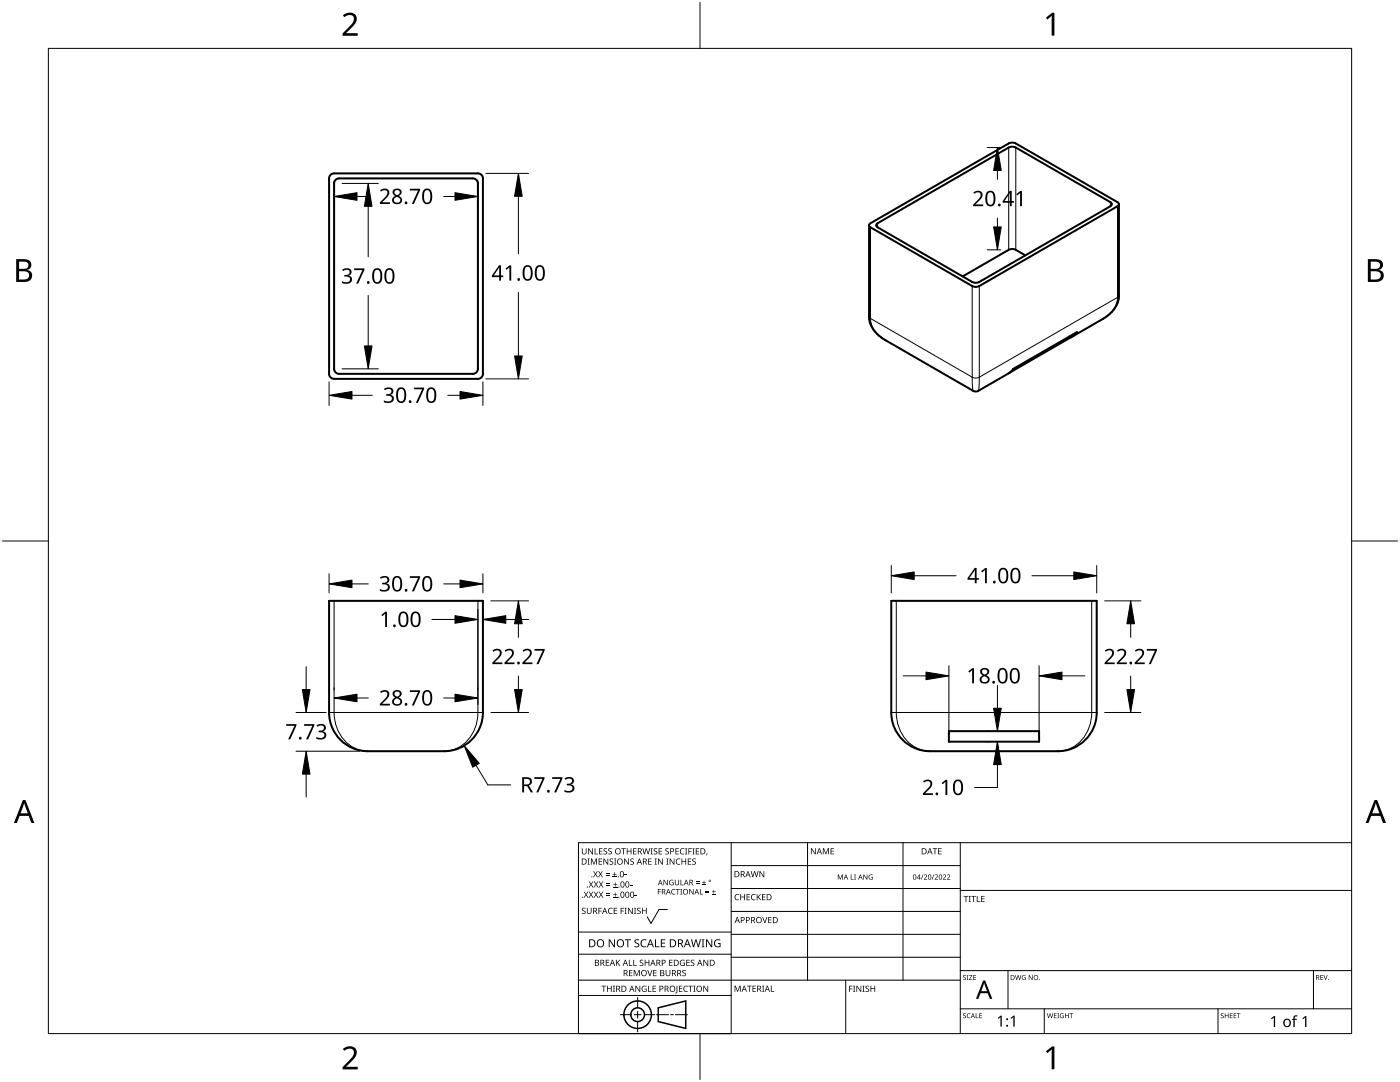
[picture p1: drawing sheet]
<svg xmlns="http://www.w3.org/2000/svg" width="279mm" height="216mm" viewBox="0 0 279 216" stroke-linecap="round" stroke-linejoin="round" font-family="sans-serif">
<g fill="none" stroke="#000" stroke-width=".4">
<path d="M66 34.9l.7-.3h28.7a1 1 0 0 1 1 1v39a1 1 0 0 1-1 1h-28.7a1 1 0 0 1-1-1v-39zM67 35.9l.7-.3h26.7a1 1 0 0 1 1 1v37a1 1 0 0 1-1 1h-26.7a1 1 0 0 1-1-1v-37zM173.4 45v18.1a5.9 5.9 0 0 0 3.3 4.8M173.6 44.7l28.2-16.2 .9 .1 20.3 11.7 .3 .4-.3 .5-28 16-1-.1-20.3-11.7-.2-.3zM175 44.7l26.8-15.4 .9 .1 18.9 10.9 .3 .4-.3 .5-26.6 15.2-1-.1-18.9-10.9-.2-.3zM204.6 51l-2.1-1.2h-1l-9.4 5.4M223.3 40.7v18.2a5.8 5.8 0 0 1-3.3 4.8M213.4 67.1l.3 .2M213.7 67.3l.8-.5 .4-.5-12.7 7.3-.9 .9-6.1 3.5-.5 .1-.5-.1-17.5-10.1M213.7 67.3l-12.2 7M220 63.7l-6 3.5M65.7 119.9h30.7v22.3a7.7 7.7 0 0 1-7.7 7.7h-15.3a7.7 7.7 0 0 1-7.7-7.7z"/>
<path d="M177.9 119.9h41v22.3a7.7 7.7 0 0 1-7.8 7.7h-25.5a7.7 7.7 0 0 1-7.7-7.7zM189.4 145.9h18v2.1h-18z"/>
</g>
<g fill="none" stroke="#000" stroke-width=".2">
<path d="M201.3 29.4v20.5M202.7 29.4v20.5M173.7 45.4v18.1M175.1 44.5v.9M194 57.1v18.2M195.4 57.1v18.2M221.6 40.3v.9M223 59.3a5.1 5.1 0 0 1-3 4.4M223 41.2v18.1M223 59.3l-27.6 16M223.3 58.9l-.3 .4M173.4 63.1l.3 .4"/>
<path d="M173.7 63.5a5.1 5.1 0 0 0 3 4.4M173.7 63.5l20.3 11.8M194 75.3l.2 2.7M195.4 75.3l-.2 2.7M195.4 75.3l-.7 .1-.7-.1M66.7 119.9v22.3a7.3 7.3 0 0 0 6.7 7.7M95.4 119.9v22.3a7.3 7.3 0 0 1-6.7 7.7M178.9 119.9v22.3a7.3 7.3 0 0 0 6.7 7.7M217.9 119.9v22.3a7.3 7.3 0 0 1-6.8 7.7M65.7 142.2h30.7M177.9 142.2h41"/>
</g>
<path d="M9.7 9.7h260v196.5h-260z" fill="none" stroke="#000" stroke-width=".2"/>
<path d="M139.7 .5v9.2M.5 108h9.2M269.7 108h9.2M139.7 206.2v9.2" fill="none" stroke="#000" stroke-width=".2"/>
<g fill="#000">
<path d="M68.4 3.1a1.64 1.64 0 0 1 2.8 .4 2.52 2.52 0 0 1-1.2 2.2l-.9 .9h2.3v.5h-3v-.4l1.2-1.2a1.95 1.95 0 0 0 .9-2.2 1.23 1.23 0 0 0-1.8 .1zM208.7 3.5l1.3-.9h.4v4.5h-.5v-4l-.9 .8zM68.4 209.3a1.64 1.64 0 0 1 2.8 .4 2.52 2.52 0 0 1-1.2 2.2l-.9 1h2.3v.5h-3v-.5l1.2-1.2a1.95 1.95 0 0 0 .9-2.1 1.23 1.23 0 0 0-1.8 .1zM208.7 209.8l1.3-1h.4v4.6h-.5v-4l-.9 .7z"/>
<path d="M3.2 51.7h1.3a1.28 1.28 0 0 1 1.7 1.3 1.04 1.04 0 0 1-.8 .9 1.23 1.23 0 0 1 1 1.5 1.23 1.23 0 0 1-1.6 .9h-1.6zM3.8 54.1v1.7h.9a.86 .86 0 0 0 1.1-.9 .86 .86 0 0 0-1.1-.8zM3.8 52.2v1.4h.8a.78 .78 0 0 0 1.1-.7 .78 .78 0 0 0-1.1-.7z"/>
<path d="M273 51.7h1.3a1.28 1.28 0 0 1 1.7 1.3 1.04 1.04 0 0 1-.9 .9 1.23 1.23 0 0 1 1 1.5 1.23 1.23 0 0 1-1.5 .9h-1.6zM273.6 54.1v1.7h.9a.86 .86 0 0 0 1.1-.9 .86 .86 0 0 0-1.2-.8zM273.6 52.2v1.4h.8a.78 .78 0 0 0 1-.7 .78 .78 0 0 0-1.1-.7z"/>
<path d="M4.6 159.6h.5l1.8 4.6h-.6l-.6-1.4h-1.8l-.5 1.4h-.6zM4.8 160.2l-.7 2.1h1.4z"/>
<path d="M274.3 159.6h.5l1.8 4.6h-.6l-.5-1.4h-1.8l-.6 1.4h-.6zM274.6 160.2l-.7 2.1h1.4z"/>
</g>
<g fill="none" stroke="#000" stroke-width=".2">
<path d="M145.9 168.1v38.1h-30.5v-38.1h154.3M145.9 172.7h45.7M145.9 177.3h45.7M161.2 168.1v27.5M180.2 168.1v27.5M191.6 168.1v38.1M191.6 177.7h78.1M115.4 198.6h30.5M115.4 195.6h76.2M115.4 190.4h30.5M115.4 186h30.5M127.3 199v2.1"/>
<path d="M133.2 181.5h-1.7l-1.6 2.8-.7-1.4M145.9 181.9h45.7M145.9 186.4h45.7M145.9 191h45.7M168.8 195.6v10.6M191.6 193.7h78.1M201.2 193.7v7.6M262.1 193.7v7.6M123.8 202.5h2.1M126.6 202.5h1.3M127.3 201.8v1.4M127.3 203.8v2.1"/>
<path d="M128.6 202.5h2.1M131 202.5h2.4M133.8 202.5h.6M134.8 202.5h2.4M191.6 201.3h78.1M208.4 201.3v4.9M243.1 201.3v4.9"/>
</g>
<g fill="#000">
<path d="M116.1 169.3h.2v.8a.32 .32 0 0 0 .3 .3 .32 .32 0 0 0 .3-.3v-.8h.2v.8a.47 .47 0 0 1-.5 .4 .47 .47 0 0 1-.5-.5zM116.5 177.9h.2l.3 .5 .3-.5h.1l-.4 .6 .4 .6h-.1l-.3-.5-.4 .5h-.1l.4-.6zM117.3 171.3h.4l-.1 .1v1l.1 .1h-.4l.1-.1v-1zM117.4 169.3h.2l.6 1v-1h.1v1.2h-.1l-.7-1v1h-.1zM117.5 177.9h.2l.3 .5 .3-.5h.1l-.4 .6 .4 .6h-.1l-.4-.5-.3 .5h-.1l.4-.6zM117.5 175.9h.2l.3 .5 .3-.5h.1l-.4 .6 .5 .6h-.2l-.3-.5-.4 .5h-.1l.4-.6zM117.9 171.3h.3l.3 1 .4-1h.2v1.2h-.1v-1l-.4 1h-.1l-.4-1v1h-.2zM118.7 169.3h.1v1h.6v.2h-.7zM118.4 173.8h.1l.3 .5 .3-.5h.2l-.4 .6 .4 .7h-.1l-.4-.6-.3 .6h-.1l.4-.7zM118.5 177.9h.2l.2 .5 .3-.5h.2l-.4 .6 .4 .6h-.1l-.4-.5-.3 .5h-.1l.4-.6zM118.5 175.9h.2l.3 .5 .3-.5h.1l-.4 .6 .4 .6h-.1l-.3-.5-.4 .5h-.1l.4-.6zM119.5 171.3h.7v.1h-.6v.4h.5v.2h-.5v.4h.6v.1h-.7z"/>
<path d="M119.6 169.3h.6v.1h-.5v.4h.5v.1h-.5v.4h.5v.2h-.6zM119.4 173.8h.1l.3 .5 .3-.5h.2l-.4 .6 .4 .7h-.1l-.4-.6-.3 .6h-.2l.5-.7zM119.5 177.9h.1l.3 .5 .3-.5h.2l-.4 .6 .4 .6h-.1l-.4-.5-.3 .5h-.1l.4-.6zM119.5 175.9h.2l.3 .5 .3-.5h.1l-.4 .6 .4 .6h-.1l-.4-.5-.3 .5h-.1l.4-.6zM120.9 174.6h.8v.1h-.8zM120.9 174.2h.8v.1h-.8zM121 178.7h.8v.1h-.8zM121 178.3h.8v.1h-.8zM121 176.6h.8v.1h-.8zM121 176.3h.8v.1h-.8zM120.5 169.4l.4-.1h.3l-.1 .1a.25 .25 0 0 0-.4-.1 .25 .25 0 0 0 0 .4 .4 .4 0 0 1 .5 .3 .4 .4 0 0 1-.3 .5 .4 .4 0 0 1-.5-.2h.2a.27 .27 0 0 0 .4-.1 .27 .27 0 0 0-.3-.3l-.2-.2zM120.4 171.3h.2l.6 1v-1h.2v1.2h-.2l-.6-1v1h-.2z"/>
<path d="M121.4 169.4l.5-.1h.2v.1a.25 .25 0 0 0-.4-.1 .25 .25 0 0 0 0 .4 .4 .4 0 0 1 .4 .3 .4 .4 0 0 1-.2 .5 .4 .4 0 0 1-.5-.2h.1a.27 .27 0 0 0 .5-.1 .27 .27 0 0 0-.4-.3l-.2-.2zM122.3 174.9h.8v.2h-.8zM122.4 179h.8v.1h-.8zM122.4 177h.8v.1h-.8zM121.7 171.4l.4-.1 .3 .1-.1 .1a.25 .25 0 0 0-.4-.1 .25 .25 0 0 0 0 .4 .4 .4 0 0 1 .5 .3 .4 .4 0 0 1-.3 .5 .4 .4 0 0 1-.5-.3l.2 .1a.27 .27 0 0 0 .4-.2 .27 .27 0 0 0-.3-.3l-.2-.2zM122.6 174h.1v.4h.4v.1h-.4v.4h-.1v-.4h-.3v-.1h.3zM122.7 178.1h.1v.4h.4v.1h-.4v.3h-.1v-.3h-.3v-.1h.3zM122.7 176.1h.2v.3h.3v.2h-.3v.3h-.2v-.3h-.3v-.2h.3zM122.5 171.3h.5l-.2 .1v1l.2 .1h-.5l.2-.1v-1zM124 169.3h.9v.1h-.4v1.1h-.1v-1.1h-.4zM124.7 174.5h.4v.2h-.4zM124.6 171.3h.1l.7 1v-1h.1v1.2h-.2l-.6-1v1h-.1z"/>
<path d="M125.7 176.6h.5v.1h-.5zM125.1 169.3h.1v.5h.7v-.5h.1v1.2h-.1v-.6h-.7v.6h-.1zM125.8 171.4l.5-.1 .2 .1v.1a.25 .25 0 0 0-.4-.1 .25 .25 0 0 0 0 .4 .4 .4 0 0 1 .4 .3 .4 .4 0 0 1-.2 .5 .4 .4 0 0 1-.5-.3l.1 .1a.27 .27 0 0 0 .5-.2 .27 .27 0 0 0-.4-.3l-.2-.2zM126.7 178.6h.4v.2h-.4zM126.4 169.3h.6v.1h-.5v.4h.5v.1h-.5v.4h.5v.2h-.6zM128.2 169.3h.2l.2 1 .3-1h.2l.2 1 .3-1h.1l-.3 1.2h-.1l-.3-1.1-.3 1.1h-.2zM129.4 171.3h.6v.1h-.5v.4h.5v.2h-.5v.4h.5v.1h-.6zM129.8 169.3h.5l-.2 .1v1l.2 .1h-.5l.2-.1v-1zM130.7 171.3h.4l-.1 .1v1l.1 .1h-.4l.1-.1v-1zM130.5 169.4l.4-.1h.3l-.1 .1a.25 .25 0 0 0-.4-.1 .25 .25 0 0 0 0 .4 .4 .4 0 0 1 .5 .3 .4 .4 0 0 1-.3 .5 .4 .4 0 0 1-.5-.2h.2a.27 .27 0 0 0 .4-.1 .27 .27 0 0 0-.3-.3l-.2-.2zM131.3 177.4h.6v.1h-.5v.4h.5v.1h-.5v.5h-.1zM131.4 169.3h.7v.1h-.5v.4h.5v.1h-.5v.4h.5v.2h-.7z"/>
<path d="M131.3 171.3h.2l.7 1-.1-1h.2v1.2h-.2l-.6-1v1h-.2zM132.4 175.6h.2l.6 .9v-.9h.1v1h-.2l-.6-.9v.9h-.1zM133 171.3h.4l-.1 .1v1l.1 .1h-.4l.1-.1v-1zM132.8 169.4l.4-.1h.3l-.1 .1a.25 .25 0 0 0-.3-.1 .25 .25 0 0 0 0 .4 .4 .4 0 0 1 .4 .3 .4 .4 0 0 1-.3 .5 .4 .4 0 0 1-.4-.2h.1a.27 .27 0 0 0 .5-.1 .27 .27 0 0 0-.4-.3l-.2-.2zM133.7 175.7l.5-.2 .2 .1v.1a.45 .45 0 0 0-.7 .4 .45 .45 0 0 0 .6 .4v-.3h-.2v-.1h.3v.5a.6 .6 0 0 1-.8-.1 .6 .6 0 0 1 .1-.8zM134.1 177.5l.4-.1h.3l-.1 .2a.44 .44 0 0 0-.6 .4 .44 .44 0 0 0 .6 .3 .52 .52 0 0 1-.7 0 .52 .52 0 0 1 .1-.8zM133.6 171.3h.2l.7 1v-1h.1v1.2h-.2l-.6-1v1h-.2zM134.9 177.4h.8v.1h-.4v1h-.1v-1h-.3zM135 171.5l.5-.2 .3 .1-.1 .1a.49 .49 0 0 0-.7 .4 .49 .49 0 0 0 .7 .5 .52 .52 0 0 1-.6 0 .52 .52 0 0 1-.2-.6zM134.8 169.3h.7v.1h-.6v.4h.5v.1h-.5v.4h.6v.2h-.7zM134.7 175.6h.1v.7a.28 .28 0 0 0 .3 .2 .28 .28 0 0 0 .3-.2v-.7h.1v.7a.42 .42 0 0 1-.4 .4 .42 .42 0 0 1-.4-.4zM135.8 175.6h.1v.9h.5v.1h-.6z"/>
<path d="M135.8 177.4h.3l-.1 .1v.9l.1 .1h-.3l.1-.1v-.9zM135.8 169.4l.5-.2 .3 .1-.1 .1a.49 .49 0 0 0-.7 .5 .49 .49 0 0 0 .8 .4 .52 .52 0 0 1-.7 .1 .52 .52 0 0 1-.2-.6zM136 171.3h.2v.5h.6v-.5h.1v1.2h-.1v-.5h-.6v.5h-.2zM136.7 169.3h.5l-.2 .1v1l.2 .1h-.5l.2-.1v-1zM137.4 169.3h.7v.1h-.6v.4h.5v.2h-.5v.5h-.1zM137.3 171.3h.6v.1h-.5v.4h.5v.2h-.5v.4h.5v.1h-.6zM137.6 177.4h.1l.6 .9v-.9h.1v1.1h-.1l-.6-.9v.9h-.1zM138.2 169.3h.4l-.1 .1v1l.1 .1h-.4l.1-.1v-1zM138.9 176.2h.7v.1h-.7zM138.9 175.9h.7v.1h-.7zM138.2 171.4l.4-.1 .3 .1-.1 .1a.25 .25 0 0 0-.4-.1 .25 .25 0 0 0 0 .4 .4 .4 0 0 1 .5 .3 .4 .4 0 0 1-.3 .5 .4 .4 0 0 1-.5-.3l.2 .1a.27 .27 0 0 0 .4-.2 .27 .27 0 0 0-.3-.3l-.2-.2zM138.9 169.3h.6v.1h-.5v.4h.5v.1h-.5v.4h.5v.2h-.6z"/>
<path d="M139.7 177.4h.1v1h.5v.1h-.6zM140.1 176.5h.8v.1h-.8zM140.4 175.7h.2v.3h.3v.2h-.3v.3h-.2v-.3h-.3v-.2h.3zM140.8 178h.7v.2h-.7zM140.8 177.7h.7v.1h-.7zM141 170.3h.2l-.3 .4zM142.1 178.4h.7v.1h-.7zM142.4 177.6h.1v.3h.3v.1h-.3v.3h-.1v-.3h-.3v-.1h.3zM146.8 178.6l.4-.2 .3 .1v.1a.49 .49 0 0 0-.7 .4 .49 .49 0 0 0 .7 .5 .52 .52 0 0 1-.7 0 .52 .52 0 0 1-.2-.6zM147.7 178.4h.2v.5h.6v-.5h.2v1.2h-.2v-.5h-.6v.5h-.2zM149 178.4h.7v.1h-.5v.4h.4v.2h-.4v.4h.5v.1h-.7zM150 178.6l.5-.2 .3 .1-.1 .1a.49 .49 0 0 0-.7 .4 .49 .49 0 0 0 .8 .5 .52 .52 0 0 1-.7 0 .52 .52 0 0 1-.2-.6z"/>
<path d="M149.8 173.8h.2l.2 1.1 .3-1.1h.2l.3 1.1 .2-1.1h.2l-.3 1.2h-.2l-.3-1-.3 1h-.1zM151 178.4h.2v.6l.5-.6h.2l-.5 .5 .5 .7h-.2l-.4-.6-.1 .6h-.2zM151.6 173.8h.1l.7 1v-1h.1v1.2h-.2l-.6-1v1h-.1zM152.1 178.4h.7v.1h-.6v.4h.5v.2h-.5v.4h.6v.1h-.7zM161.8 169.3h.2l.7 1v-1h.1v1.2h-.2l-.6-1v1h-.2zM164.2 169.3h.2l.4 .9 .4-.9h.2v1.2h-.1v-1.1l-.4 1.1h-.1l-.4-1.1v1.1h-.2zM165.8 169.3h.6v.1h-.5v.4h.5v.1h-.5v.4h.5v.2h-.6zM167.2 174.5h.2l.3 .8 .3-.8h.2v1h-.1v-.9l-.4 .9-.4-.9v.9h-.1zM169.8 174.5h.1v.9h.5v.1h-.6zM170.5 174.5h.3l-.1 .1v.8l.1 .1h-.3l.1-.1v-.8zM172.3 174.5h.2l.5 .8v-.8h.1v1h-.1l-.6-.8v.8h-.1zM173.5 174.6l.4-.1h.3l-.1 .2a.42 .42 0 0 0-.6 .3 .42 .42 0 0 0 .6 .4v-.3h-.3v-.1h.4v.5a.56 .56 0 0 1-.8-.1 .56 .56 0 0 1 .1-.8z"/>
<path d="M184.2 174.5h.1l-.4 1h-.1zM184.4 174.6a.37 .37 0 0 1 .6 0 .37 .37 0 0 1-.3 .6l-.2 .2h.5v.1h-.6l.2-.4a.27 .27 0 0 0 .3-.3 .27 .27 0 0 0-.4-.2zM186.3 174.5h.2l-.4 1h-.2zM186.1 169.3h.9v.1h-.3v1.1h-.2v-1.1h-.4zM186.5 174.6a.37 .37 0 0 1 .6 0 .37 .37 0 0 1-.2 .6l-.2 .2h.5v.1h-.7l.3-.4a.27 .27 0 0 0 .3-.3 .27 .27 0 0 0-.4-.2zM187.2 169.3h.7v.1h-.5v.4h.5v.1h-.5v.4h.5v.2h-.7zM188.2 174.6a.37 .37 0 0 1 .6 0 .37 .37 0 0 1-.3 .6l-.2 .2h.5v.1h-.6l.2-.4a.27 .27 0 0 0 .3-.3 .27 .27 0 0 0-.4-.2zM189 174.6a.37 .37 0 0 1 .6 0 .37 .37 0 0 1-.2 .6l-.3 .2h.6v.1h-.7l.3-.4a.27 .27 0 0 0 .2-.3 .27 .27 0 0 0-.3-.2zM192.3 178.8h.9v.1h-.3v1.1h-.2v-1.1h-.4zM193.3 178.8h.5l-.2 .1v1l.2 .1h-.5l.2-.1v-1zM193.8 178.8h1v.1h-.4v1.1h-.2v-1.1h-.4zM194.9 178.8h.2v1.1h.5v.1h-.7z"/>
<path d="M195.8 178.8h.7v.1h-.5v.4h.5v.1h-.5v.5h.5v.1h-.7zM116.2 181.3l.4-.2 .3 .1-.1 .1a.25 .25 0 0 0-.4-.1 .25 .25 0 0 0 0 .4 .4 .4 0 0 1 .5 .3 .4 .4 0 0 1-.3 .5 .4 .4 0 0 1-.5-.2h.2a.27 .27 0 0 0 .4-.1 .27 .27 0 0 0-.3-.3l-.2-.2zM117.1 181.1h.2v.8a.32 .32 0 0 0 .3 .3 .32 .32 0 0 0 .3-.3v-.8h.2v.8a.47 .47 0 0 1-.5 .5 .47 .47 0 0 1-.5-.5zM119.4 181.1h.7v.2h-.5v.4h.5v.1h-.5v.6h-.2zM120 196.7h1v.1h-.4v1.1h-.2v-1.1h-.4zM120.9 191.5h.7v.1h-.6v.4h.5v.2h-.5v.4h.6v.1h-.7zM121.5 181.3l.4-.2 .4 .1-.1 .1a.49 .49 0 0 0-.7 .5 .49 .49 0 0 0 .7 .4 .52 .52 0 0 1-.6 .1 .52 .52 0 0 1-.3-.6zM121.1 196.7h.2v.5h.6v-.5h.2v1.2h-.2v-.6h-.6v.6h-.2zM121.5 187.4h.2l.9 1.3v-1.3h.1v1.6h-.2l-.8-1.3v1.3h-.2zM122.3 196.7h.4l-.1 .1v1l.1 .1h-.4l.2-.1v-1zM122.5 181.1h.7v.2h-.6v.4h.5v.1h-.5v.4h.6v.2h-.7zM122.9 191.5h.2v.6l.5-.6h.2l-.5 .5 .5 .7h-.2l-.4-.6-.1 .6h-.2z"/>
<path d="M123.9 181.1h.6v.2h-.5v.4h.5v.1h-.5v.6h-.1zM124.7 181.1h.4l-.2 .2v.9l.2 .2h-.4l.1-.2v-.9zM124.7 187.4h1.2v.2h-.5v1.4h-.2v-1.4h-.5zM125.5 191.5h.2v1.1h.5v.1h-.7zM125.5 193.6h.7v.1h-.5v.4h.5v.1h-.5v.4h.5v.2h-.7zM125.3 181.1h.2l.7 1.1-.1-1.1h.2v1.3h-.2l-.6-1v1h-.2zM126.4 191.5h.1v1.1h.6v.1h-.7zM126.5 181.1h.5l-.2 .2v.9l.2 .2h-.5l.2-.2v-.9zM126.5 193.6h.2l.4 1 .4-1h.2v1.2h-.2v-1.1l-.4 1.1h-.1l-.4-1.1v1.1h-.1zM126.7 187.6l.3-.2 .6 .1-.2 .1a.33 .33 0 0 0-.6 .2 .33 .33 0 0 0 .4 .4 .47 .47 0 0 1 .4 .6 .47 .47 0 0 1-.7 .2h-.3v-.2h.2a.35 .35 0 0 0 .6-.2 .35 .35 0 0 0-.5-.4l-.3-.2zM126.8 196.7h.2l.6 1v-1h.2v1.2h-.2l-.7-1 .1 1h-.2zM127.2 181.3l.4-.2 .3 .1-.1 .1a.25 .25 0 0 0-.4-.1 .25 .25 0 0 0 0 .4 .4 .4 0 0 1 .5 .3 .4 .4 0 0 1-.3 .5 .4 .4 0 0 1-.5-.2h.2a.27 .27 0 0 0 .4-.1 .27 .27 0 0 0-.3-.3l-.2-.2z"/>
<path d="M127.7 191.6l.4-.1 .3 .1-.1 .1a.25 .25 0 0 0-.3-.1 .25 .25 0 0 0 0 .4 .4 .4 0 0 1 .4 .3 .4 .4 0 0 1-.3 .5 .4 .4 0 0 1-.4-.3l.1 .1a.27 .27 0 0 0 .5-.2 .27 .27 0 0 0-.4-.3l-.2-.2zM128 187.6l.6-.2 .4 .1-.1 .2a.63 .63 0 0 0-.9 .5 .63 .63 0 0 0 1 .6v.2a.83 .83 0 0 1-1.1-.3 .83 .83 0 0 1 .1-1.1zM128.2 196.8l.6-.1 .2 .1v.1a.5 .5 0 0 0-.8 .4 .5 .5 0 0 0 .7 .5v-.4h-.3v-.1h.4v.6a.66 .66 0 0 1-.8-.2 .66 .66 0 0 1 0-.9zM128.1 181.1h.2v.6h.6v-.6h.2v1.3h-.2v-.6h-.6v.6h-.2zM129.2 193.6h.1l.4 1 .3-1h.2l-.4 1.2h-.2zM129.3 196.7h.2v1.1h.5v.1h-.7zM128.7 191.5h.1v.5h.6v-.5h.2v1.2h-.2v-.5h-.6v.5h-.1zM130.7 187.4h.2v1.4h.7v.2h-.9zM130.2 196.7h.7v.1h-.5v.4h.5v.1h-.5v.5h.5v.1h-.7zM130.4 193.6h.6v.1h-.5v.4h.5v.1h-.5v.4h.5v.2h-.6zM131.9 187.4h.9v.2h-.7v.5h.6v.2h-.6v.5h.7v.2h-.9zM132.8 193.6h.2v.7a.32 .32 0 0 0 .3 .4 .32 .32 0 0 0 .3-.4v-.7h.2v.7a.47 .47 0 0 1-.5 .5 .47 .47 0 0 1-.5-.5z"/>
<path d="M133.5 191.5h.7v.1h-.5v.4h.5v.2h-.5v.4h.5v.1h-.7zM135 196.7h.2v1.3l-.1 .2h-.3l-.1-.1 .3-.2zM135.5 196.7h.7v.1h-.5v.4h.4v.1h-.4v.5h.5v.1h-.7zM135.8 191.7l.5-.2 .4 .1-.1 .1a.5 .5 0 0 0-.8 .4 .5 .5 0 0 0 .7 .5v-.4h-.2v-.1h.4v.6a.66 .66 0 0 1-.9-.1 .66 .66 0 0 1 0-.9zM136.2 193.7l.4-.2 .3 .1-.1 .1a.25 .25 0 0 0-.4-.1 .25 .25 0 0 0 0 .4 .4 .4 0 0 1 .5 .3 .4 .4 0 0 1-.3 .5 .4 .4 0 0 1-.5-.2h.2a.27 .27 0 0 0 .5-.1 .27 .27 0 0 0-.4-.3l-.2-.2zM136.5 196.8l.5-.1 .3 .1-.1 .1a.49 .49 0 0 0-.7 .4 .49 .49 0 0 0 .8 .4 .52 .52 0 0 1-.7 .1 .52 .52 0 0 1-.2-.6zM137 191.5h.6v.1h-.5v.4h.5v.2h-.5v.4h.5v.1h-.6zM137.4 196.7h.9v.1h-.4v1.1h-.1v-1.1h-.4zM137.9 191.6l.4-.1 .3 .1-.1 .1a.25 .25 0 0 0-.4-.1 .25 .25 0 0 0 0 .4 .4 .4 0 0 1 .5 .3 .4 .4 0 0 1-.3 .5 .4 .4 0 0 1-.5-.3l.2 .1a.27 .27 0 0 0 .4-.2 .27 .27 0 0 0-.3-.3l-.2-.2zM138.4 196.7h.4l-.1 .1v1l.1 .1h-.4l.1-.1v-1zM137.9 187.4h.2l.3 1.4 .4-1.4h.2l.4 1.4 .3-1.4h.2l-.4 1.6h-.2l-.4-1.3-.4 1.3h-.2zM140 187.4h.6l-.2 .2v1.3l.2 .1h-.6l.2-.1v-1.3z"/>
<path d="M140.4 196.7h.1l.7 1v-1h.1v1.2h-.1l-.7-1v1h-.1zM140.4 191.5h.2l.6 1v-1h.1v1.2h-.1l-.7-1v1h-.1zM140.9 187.4h.2l.9 1.3v-1.3h.1v1.6h-.2l-.8-1.3v1.3h-.2zM142.7 187.6l.7-.2 .4 .1-.1 .2a.65 .65 0 0 0-1 .5 .65 .65 0 0 0 .9 .6v-.4h-.3v-.2h.5v.7a.86 .86 0 0 1-1.1-.1 .86 .86 0 0 1 0-1.2zM146.6 196.7h.2l.4 1 .4-1h.2v1.2h-.1v-1.1l-.4 1.1h-.2l-.4-1.1v1.1h-.1zM149.1 196.7h.9v.1h-.4v1.1h-.1v-1.1h-.4zM150.2 196.7h.7v.1h-.6v.4h.5v.1h-.5v.5h.6v.1h-.7zM152.1 183h.2l.3 1 .4-1h.1l-.4 1.2h-.1zM152.1 196.7h.4l-.1 .1v1l.1 .1h-.4l.1-.1v-1zM153.8 196.7h.2v1.1h.5v.1h-.7zM153.3 183h.7v.1h-.5v.4h.5v.1h-.5v.5h.5v.1h-.7zM169.5 196.7h.6v.1h-.5v.5h.5v.1h-.5v.5h-.1z"/>
<path d="M170.2 196.7h.5l-.2 .1v1l.2 .1h-.5l.2-.1v-1zM170.9 196.7h.2l.6 1v-1h.2v1.2h-.2l-.6-1v1h-.2zM172.1 196.7h.5l-.2 .1v1l.2 .1h-.5l.2-.1v-1zM172.8 196.8l.4-.1h.2v.2a.25 .25 0 0 0-.4-.1 .25 .25 0 0 0 0 .4 .4 .4 0 0 1 .5 .3 .4 .4 0 0 1-.3 .4 .4 .4 0 0 1-.5-.2l.2 .1a.27 .27 0 0 0 .4-.2 .27 .27 0 0 0-.3-.3l-.3-.2zM173.7 196.7h.2v.5h.6v-.5h.2v1.2h-.2v-.6h-.6v.6h-.2zM192.2 194.7l.4-.1h.2l-.1 .1a.24 .24 0 0 0-.3 0 .24 .24 0 0 0-.1 .3 .24 .24 0 0 0 .4 .1 .31 .31 0 0 1 0 .4 .31 .31 0 0 1-.5-.1 .24 .24 0 0 0 .3 .1 .24 .24 0 0 0 .1-.3l-.4-.3zM192.9 194.6h.4l-.1 .1v.7l.1 .1h-.4l.1-.1v-.7zM193.4 194.6h.6l-.5 .8h.6v.1h-.7l.5-.8h-.5zM194.2 194.6h.6v.1h-.4v.3h.4v.1h-.4v.3h.4v.1h-.6zM202.6 194.6h.1l.2 .8 .2-.8h.2l.2 .8 .2-.8h.1l-.2 .9h-.2l-.2-.8-.2 .8h-.2zM204 194.7l.4-.1h.3l-.1 .1a.4 .4 0 0 0-.6 .4 .4 .4 0 0 0 .6 .3v-.3l-.2-.1h.3v.5a.53 .53 0 0 1-.7-.1 .53 .53 0 0 1 0-.7zM205.3 194.6h.1l.6 .8v-.8h.1v.9h-.2l-.5-.8v.8h-.1z"/>
<path d="M263.5 194.6h.6v.1h-.5v.3h.4v.1h-.4v.3h.5v.1h-.6zM264.1 194.6h.2l.2 .8 .3-.8h.2l-.4 .9h-.1zM192.2 202.3l.4-.1h.2l-.1 .1a.24 .24 0 0 0-.3 0 .24 .24 0 0 0-.1 .3 .24 .24 0 0 0 .4 .1 .31 .31 0 0 1 0 .5 .31 .31 0 0 1-.5-.2 .24 .24 0 0 0 .3 .1 .24 .24 0 0 0 .1-.3l-.4-.2zM193.1 202.3l.3-.1h.3l-.1 .1a.39 .39 0 0 0-.5 .4 .39 .39 0 0 0 .5 .3 .46 .46 0 0 1-.6 0 .46 .46 0 0 1 .1-.7zM194.7 202.2h.1v.8h.5v.2h-.6zM195.4 202.2h.6v.1h-.4v.3h.4v.1h-.4v.4h.4v.1h-.6zM199.1 203.1l.6-.4h.2v2.1h-.2v-1.9l-.5 .4zM201.7 203.1l.6-.4h.2v2.1h-.3v-1.9l-.4 .4zM209 202.2h.1l.2 .8 .2-.8h.1l.3 .8 .2-.8h.1l-.3 1h-.1l-.2-.9-.3 .9h-.1zM210.3 202.2h.6v.1h-.4v.3h.3v.1h-.3v.4h.4v.1h-.6zM211 202.2h.4l-.2 .1v.8l.2 .1h-.4l.1-.1v-.8zM211.6 202.3l.7-.1-.1 .1a.4 .4 0 0 0-.6 .4 .4 .4 0 0 0 .6 .3v-.2l-.2-.2h.3v.5a.53 .53 0 0 1-.7-.1 .53 .53 0 0 1 0-.7z"/>
<path d="M212.5 202.2h.2v.4h.5v-.4h.1v1h-.1v-.5h-.5v.5h-.2zM213.4 202.2h.8v.1h-.3v.9h-.2v-.9h-.3zM243.7 202.3l.3-.1h.2v.1a.24 .24 0 0 0-.3 0 .24 .24 0 0 0-.1 .3 .24 .24 0 0 0 .3 .1 .31 .31 0 0 1 0 .5 .31 .31 0 0 1-.5-.2 .24 .24 0 0 0 .4 .1 .24 .24 0 0 0 0-.3l-.3-.2zM244.4 202.2h.2v.4h.5v-.4h.1v1h-.1v-.5h-.5v.5h-.2zM245.4 202.2h.6v.1h-.4v.3h.4v.1h-.4v.4h.4v.1h-.6zM246.2 202.2h.5v.1h-.4v.3h.4v.1h-.4v.4h.4v.1h-.5zM246.8 202.2h.8v.1h-.3v.9h-.2v-.9h-.3zM253.7 203.2l.6-.5h.2v2.2h-.3v-1.9l-.4 .4zM258.2 202.7l.3-.1h.5l-.1 .3-.4-.1-.1 .2v.3h.4v.2h-.4v1.4h-.3v-1.4h-.3l.3-.2zM259.9 203.2l.6-.5h.2v2.2h-.2v-1.9l-.5 .4z"/>
<path d="M116.1 171.3h.4a.61 .61 0 0 1 .6 .6 .61 .61 0 0 1-.6 .6h-.4zM116.3 171.4v1h.1a.48 .48 0 0 0 .5-.5 .48 .48 0 0 0-.4-.5z"/>
<path d="M122.7 169.9a.61 .61 0 0 1 1.2 0 .61 .61 0 0 1-1.2 0zM122.9 169.9a.45 .45 0 0 0 .9 0 .45 .45 0 0 0-.9 0z"/>
<path d="M123.1 171.9a.61 .61 0 0 1 1.2 0 .61 .61 0 0 1-1.2 0zM123.3 171.9a.45 .45 0 0 0 .9 0 .45 .45 0 0 0-.9 0z"/>
<path d="M123.9 173.9a.5 .5 0 0 1 .6 .1 .5 .5 0 0 1 0 .7 .44 .44 0 0 1-.6 .3 .44 .44 0 0 1-.2-.6zM123.9 174a.48 .48 0 0 0-.1 .6 .48 .48 0 0 0 .5 .3v-.8l-.1-.1z"/>
<path d="M124 178a.5 .5 0 0 1 .6 .1 .5 .5 0 0 1 0 .6 .44 .44 0 0 1-.6 .4 .44 .44 0 0 1-.2-.6zM124.1 178.1a.48 .48 0 0 0-.2 .6 .48 .48 0 0 0 .5 .3v-.8l-.1-.2z"/>
<path d="M124 176a.5 .5 0 0 1 .6 .1 .5 .5 0 0 1 0 .6 .44 .44 0 0 1-.6 .4 .44 .44 0 0 1-.2-.7zM124.1 176.1a.48 .48 0 0 0-.2 .5 .48 .48 0 0 0 .5 .3v-.7l-.1-.2z"/>
<path d="M124.9 178a.5 .5 0 0 1 .7 .1 .5 .5 0 0 1 0 .6 .44 .44 0 0 1-.6 .4 .44 .44 0 0 1-.2-.6zM125 178.1a.48 .48 0 0 0-.1 .6 .48 .48 0 0 0 .4 .3l.1-.8-.2-.2z"/>
<path d="M124.9 176a.5 .5 0 0 1 .7 .1 .5 .5 0 0 1 0 .6 .44 .44 0 0 1-.6 .4 .44 .44 0 0 1-.2-.7zM125 176.1a.48 .48 0 0 0-.1 .5 .48 .48 0 0 0 .5 .3v-.7l-.1-.2z"/>
<path d="M125.9 178a.5 .5 0 0 1 .6 .1 .5 .5 0 0 1 0 .6 .44 .44 0 0 1-.5 .4 .44 .44 0 0 1-.2-.6zM126 178.1a.48 .48 0 0 0-.2 .6 .48 .48 0 0 0 .5 .3l.1-.8-.2-.2z"/>
<path d="M127.3 169.3h.3a.35 .35 0 0 1 .5 .2 .35 .35 0 0 1-.3 .4l.4 .6h-.2l-.3-.5h-.3v.5h-.1zM127.4 169.4v.4h.2a.23 .23 0 0 0 .3-.2 .23 .23 0 0 0-.3-.2z"/>
<path d="M127.5 171.3h.2l.4 1.2h-.1l-.2-.4h-.4l-.2 .4h-.1zM127.6 171.5l-.2 .5h.4z"/>
<path d="M128.3 171.3h.3a.35 .35 0 0 1 .5 .2 .35 .35 0 0 1-.3 .5l.4 .5h-.2l-.3-.5h-.2v.5h-.2zM128.5 171.4v.5h.1a.23 .23 0 0 0 .3-.2 .23 .23 0 0 0-.3-.3z"/>
<path d="M131.7 175.5h.1l.5 1.1h-.2l-.1-.3h-.4l-.2 .3h-.1zM131.8 175.7l-.2 .5h.3z"/>
<path d="M132.1 177.4h.3a.31 .31 0 0 1 .4 .2 .31 .31 0 0 1-.2 .4l.3 .5h-.2l-.3-.5h-.2v.5h-.1zM132.2 177.5v.4h.2a.21 .21 0 0 0 .2-.2 .21 .21 0 0 0-.2-.2z"/>
<path d="M133.3 177.4h.1l.5 1.1h-.2l-.1-.4h-.4l-.2 .4h-.1zM133.4 177.5l-.2 .5h.4z"/>
<path d="M133.8 169.3h.3a.41 .41 0 0 1 .4 .5 .41 .41 0 0 1-.6 .2v.5h-.1zM133.9 169.4v.5a.29 .29 0 0 0 .5-.3 .29 .29 0 0 0-.5-.2z"/>
<path d="M136.9 175.5h.1l.4 1.1h-.1l-.1-.3h-.5l-.1 .3h-.1zM137 175.7l-.2 .5h.3z"/>
<path d="M136.2 177.9a.55 .55 0 0 1 1.1 0 .55 .55 0 0 1-1.1 0zM136.4 177.9a.45 .45 0 0 0 .9 0 .45 .45 0 0 0-.9 0z"/>
<path d="M137.6 175.6h.3a.31 .31 0 0 1 .4 .2 .31 .31 0 0 1-.2 .4l.3 .4h-.2l-.3-.4h-.2v.4h-.1zM137.7 175.7v.4h.2a.21 .21 0 0 0 .2-.2 .21 .21 0 0 0-.2-.2z"/>
<path d="M139 177.4h.1l.4 1.1h-.1l-.1-.4h-.5l-.1 .4h-.1zM139.1 177.5l-.2 .5h.3z"/>
<path d="M139.8 169.3h.4a.61 .61 0 0 1 .6 .6 .61 .61 0 0 1-.7 .6h-.3zM140 169.4v.9h.1a.48 .48 0 0 0 .5-.4 .48 .48 0 0 0-.4-.5z"/>
<path d="M141.4 175.8a.25 .25 0 0 1 .5 0 .25 .25 0 0 1-.5 0zM141.5 175.8a.15 .15 0 0 0 .3 0 .15 .15 0 0 0-.3 0z"/>
<path d="M146.6 173.8h.4a.61 .61 0 0 1 .6 .6 .61 .61 0 0 1-.7 .6h-.3zM146.7 174v.9h.2a.48 .48 0 0 0 .5-.5 .48 .48 0 0 0-.5-.4z"/>
<path d="M147.8 173.8h.4a.35 .35 0 0 1 .4 .3 .35 .35 0 0 1-.2 .4l.3 .5h-.2l-.3-.5h-.2v.5h-.2zM148 174v.4h.2a.23 .23 0 0 0 .3-.2 .23 .23 0 0 0-.3-.2z"/>
<path d="M149.2 173.8h.1l.5 1.2h-.1l-.2-.3h-.5l-.1 .3h-.2zM149.3 174l-.2 .5h.4z"/>
<path d="M153 178.4h.4a.61 .61 0 0 1 .6 .6 .61 .61 0 0 1-.6 .6h-.4zM153.2 178.5v1h.1a.48 .48 0 0 0 .5-.5 .48 .48 0 0 0-.4-.5z"/>
<path d="M163.4 169.2h.2l.5 1.3h-.2l-.2-.4h-.4l-.2 .4h-.1zM163.5 169.4l-.2 .6h.4z"/>
<path d="M168.8 174.5h.1l.4 1h-.2l-.1-.3h-.4l-.1 .3h-.1zM168.8 174.6l-.1 .5h.3z"/>
<path d="M171.6 174.5h.2l.4 1h-.2l-.1-.3h-.4l-.1 .3h-.1zM171.7 174.6l-.2 .5h.4z"/>
<path d="M182.3 174.6h.4l.2 .5a.38 .38 0 0 1-.5 .4 .38 .38 0 0 1-.2-.6zM182.4 174.6v.1a.39 .39 0 0 0-.1 .4 .39 .39 0 0 0 .4 .3 .4 .4 0 0 0 .1-.5 .4 .4 0 0 0-.4-.3z"/>
<path d="M183.5 174.5h.1v.7h.1l-.1 .3h-.1v-.2h-.5zM183.5 174.6l-.4 .6h.4z"/>
<path d="M184 169.3h.3a.61 .61 0 0 1 .6 .6 .61 .61 0 0 1-.6 .6h-.3zM184.1 169.4v.9h.2a.48 .48 0 0 0 .5-.4 .48 .48 0 0 0-.5-.5z"/>
<path d="M185.3 174.6h.4l.2 .5a.38 .38 0 0 1-.5 .4 .38 .38 0 0 1-.2-.6zM185.4 174.6v.1a.39 .39 0 0 0-.1 .4 .39 .39 0 0 0 .4 .3 .4 .4 0 0 0 .1-.5 .4 .4 0 0 0-.4-.3z"/>
<path d="M185.5 169.2h.1l.5 1.3h-.1l-.2-.4h-.5l-.1 .4h-.2zM185.6 169.4l-.2 .6h.4z"/>
<path d="M187.5 174.6l.1-.1a.51 .51 0 0 1 .4 .5 .51 .51 0 0 1-.5 .5l-.1-.4zM187.6 174.6l-.1 .1a.39 .39 0 0 0-.1 .4 .39 .39 0 0 0 .4 .3 .4 .4 0 0 0 .2-.5 .4 .4 0 0 0-.4-.3z"/>
<path d="M118.4 181.1h.3a.35 .35 0 0 1 .4 .3 .35 .35 0 0 1-.2 .4l.3 .6h-.1l-.3-.5h-.3v.5h-.1zM118.5 181.3v.4h.2a.23 .23 0 0 0 .3-.2 .23 .23 0 0 0-.3-.2z"/>
<path d="M118.7 191.5h.4a.31 .31 0 0 1 .4 .2 .31 .31 0 0 1-.2 .4 .33 .33 0 0 1 .3 .4 .33 .33 0 0 1-.4 .2h-.5zM118.9 192.2v.4h.2a.23 .23 0 0 0 .3-.2 .23 .23 0 0 0-.3-.2zM118.9 191.6v.4h.2a.21 .21 0 0 0 .3-.2 .21 .21 0 0 0-.3-.2z"/>
<path d="M117.6 187.4h.5a.79 .79 0 0 1 .7 .8 .79 .79 0 0 1-.8 .8h-.4zM117.8 187.6v1.2h.2a.62 .62 0 0 0 .6-.6 .62 .62 0 0 0-.6-.6z"/>
<path d="M119.8 191.5h.4a.35 .35 0 0 1 .4 .3 .35 .35 0 0 1-.2 .4l.3 .5h-.2l-.3-.5h-.2v.5h-.2zM120 191.6v.5h.2a.23 .23 0 0 0 .3-.2 .23 .23 0 0 0-.3-.3z"/>
<path d="M119.3 187.6a.77 .77 0 0 1 1.1 .1 .77 .77 0 0 1-.2 1.1 .77 .77 0 0 1-1-.2l-.1-.6zM119.5 187.7a.63 .63 0 0 0-.2 .8 .63 .63 0 0 0 .8 .3 .63 .63 0 0 0 .2-.9 .63 .63 0 0 0-.8-.2z"/>
<path d="M120.6 181.1h.2l.4 1.3h-.1l-.2-.4h-.4l-.2 .4h-.1zM120.7 181.3l-.2 .6h.4z"/>
<path d="M122.1 191.5h.2l.5 1.2h-.2l-.1-.3h-.5l-.2 .3h-.1zM122.2 191.7l-.2 .5h.4z"/>
<path d="M123 196.7h.3a.35 .35 0 0 1 .4 .2 .35 .35 0 0 1-.2 .5l.3 .5h-.1l-.3-.5h-.3v.5h-.1zM123.1 196.8v.5h.2a.23 .23 0 0 0 .3-.3 .23 .23 0 0 0-.3-.2z"/>
<path d="M123.3 187.6a.77 .77 0 0 1 1.1 .1 .77 .77 0 0 1-.2 1.1 .77 .77 0 0 1-1.1-.2v-.6zM123.5 187.7a.63 .63 0 0 0-.2 .8 .63 .63 0 0 0 .8 .3 .63 .63 0 0 0 .2-.9 .63 .63 0 0 0-.8-.2z"/>
<path d="M124.5 193.6h.3a.35 .35 0 0 1 .4 .2 .35 .35 0 0 1-.2 .4l.3 .6h-.1l-.3-.5h-.3v.5h-.1zM124.6 193.7v.4h.2a.23 .23 0 0 0 .3-.2 .23 .23 0 0 0-.3-.2z"/>
<path d="M124 196.7h.4a.61 .61 0 0 1 .6 .6 .61 .61 0 0 1-.6 .6h-.4zM124.2 196.8v1h.2a.48 .48 0 0 0 .5-.5 .48 .48 0 0 0-.5-.5z"/>
<path d="M124.7 191.5h.2l.4 1.2h-.1l-.2-.3h-.4l-.2 .3h-.1zM124.8 191.7l-.2 .5h.4z"/>
<path d="M126 196.7h.2l.4 1.2h-.1l-.2-.4h-.4l-.2 .4h-.1zM126.1 196.8l-.2 .6h.4z"/>
<path d="M127.9 194.2a.61 .61 0 0 1 1.2 0 .61 .61 0 0 1-1.2 0zM128.1 194.2a.45 .45 0 0 0 .9 0 .45 .45 0 0 0-.9 0z"/>
<path d="M129.7 187.4h.2l.6 1.6h-.2l-.2-.5h-.6l-.2 .5h-.2zM129.8 187.6l-.3 .7h.5z"/>
<path d="M130.2 191.5h.2l.4 1.2h-.1l-.2-.3h-.4l-.2 .3h-.1zM130.3 191.7l-.2 .5h.4z"/>
<path d="M131 191.5h.3a.35 .35 0 0 1 .5 .3 .35 .35 0 0 1-.3 .4l.4 .5h-.2l-.3-.5h-.2v.5h-.2zM131.2 191.6v.5h.1a.23 .23 0 0 0 .3-.2 .23 .23 0 0 0-.3-.3z"/>
<path d="M131.8 193.6h.3a.31 .31 0 0 1 .4 .1 .31 .31 0 0 1-.2 .4 .33 .33 0 0 1 .3 .4 .33 .33 0 0 1-.4 .3h-.4zM131.9 194.2v.4h.3a.23 .23 0 0 0 .2-.2 .23 .23 0 0 0-.3-.2zM131.9 193.7v.4h.2a.21 .21 0 0 0 .3-.2 .21 .21 0 0 0-.3-.2z"/>
<path d="M131.6 196.7h.3a.41 .41 0 0 1 .5 .5 .41 .41 0 0 1-.6 .2v.5h-.2zM131.8 196.8v.5a.29 .29 0 0 0 .4-.2 .29 .29 0 0 0-.4-.3z"/>
<path d="M132.6 196.7h.4a.35 .35 0 0 1 .4 .2 .35 .35 0 0 1-.2 .5l.3 .5h-.2l-.3-.5h-.2v.5h-.2zM132.8 196.8v.5h.2a.23 .23 0 0 0 .3-.3 .23 .23 0 0 0-.3-.2z"/>
<path d="M132.1 191.5h.3a.41 .41 0 0 1 .4 .5 .41 .41 0 0 1-.6 .3v.4h-.1zM132.2 191.6v.5a.29 .29 0 0 0 .5-.2 .29 .29 0 0 0-.5-.3z"/>
<path d="M134.1 193.6h.3a.35 .35 0 0 1 .5 .2 .35 .35 0 0 1-.3 .4l.4 .6h-.2l-.3-.5h-.2v.5h-.2zM134.3 193.7v.4h.1a.23 .23 0 0 0 .3-.2 .23 .23 0 0 0-.3-.2z"/>
<path d="M133.6 197.3a.61 .61 0 0 1 1.2 0 .61 .61 0 0 1-1.2 0zM133.8 197.3a.45 .45 0 0 0 .9 0 .45 .45 0 0 0-.9 0z"/>
<path d="M133.7 187.4h.5a.79 .79 0 0 1 .7 .8 .79 .79 0 0 1-.8 .8h-.4zM133.9 187.6v1.2h.2a.62 .62 0 0 0 .6-.6 .62 .62 0 0 0-.6-.6z"/>
<path d="M135.2 193.6h.3a.35 .35 0 0 1 .4 .2 .35 .35 0 0 1-.2 .4l.3 .6h-.2l-.2-.5h-.3v.5h-.1zM135.3 193.7v.4h.2a.23 .23 0 0 0 .3-.2 .23 .23 0 0 0-.3-.2z"/>
<path d="M134.5 191.5h.4a.61 .61 0 0 1 .6 .6 .61 .61 0 0 1-.7 .6h-.3zM134.6 191.6v1h.2a.48 .48 0 0 0 .5-.5 .48 .48 0 0 0-.5-.5z"/>
<path d="M135.3 187.4h.4a.45 .45 0 0 1 .6 .3 .45 .45 0 0 1-.3 .6l.4 .7h-.2l-.4-.6h-.3v.6h-.2zM135.5 187.6v.6h.2a.3 .3 0 0 0 .4-.3 .3 .3 0 0 0-.4-.3z"/>
<path d="M137.1 187.4h.2l.6 1.6h-.2l-.2-.5h-.7l-.1 .5h-.2zM137.2 187.6l-.3 .7h.5z"/>
<path d="M139.6 191.5h.1l.5 1.2h-.2l-.1-.3h-.5l-.1 .3h-.2zM139.7 191.7l-.2 .5h.4z"/>
<path d="M138.9 197.3a.61 .61 0 0 1 1.2 0 .61 .61 0 0 1-1.2 0zM139.1 197.3a.45 .45 0 0 0 .9 0 .45 .45 0 0 0-.9 0z"/>
<path d="M141.7 191.5h.3a.61 .61 0 0 1 .6 .6 .61 .61 0 0 1-.6 .6h-.3zM141.8 191.6v1h.2a.48 .48 0 0 0 .5-.5 .48 .48 0 0 0-.5-.5z"/>
<path d="M147.1 183h.1l.5 1.2h-.2l-.1-.4h-.5l-.2 .4h-.1zM147.1 183.1l-.2 .6h.4z"/>
<path d="M147.8 183h.4a.41 .41 0 0 1 .4 .5 .41 .41 0 0 1-.6 .2v.5h-.2zM148 183.1v.5a.29 .29 0 0 0 .5-.2 .29 .29 0 0 0-.5-.3z"/>
<path d="M148.5 196.7h.1l.5 1.2h-.2l-.1-.4h-.5l-.2 .4h-.1zM148.5 196.8l-.2 .6h.4z"/>
<path d="M148.9 183h.3a.41 .41 0 0 1 .4 .5 .41 .41 0 0 1-.6 .2v.5h-.1zM149 183.1v.5a.29 .29 0 0 0 .5-.2 .29 .29 0 0 0-.5-.3z"/>
<path d="M149.9 183h.3a.35 .35 0 0 1 .5 .2 .35 .35 0 0 1-.3 .5l.4 .5h-.2l-.3-.5h-.2v.5h-.2zM150.1 183.1v.5h.1a.23 .23 0 0 0 .3-.3 .23 .23 0 0 0-.3-.2z"/>
<path d="M151.1 196.7h.4a.35 .35 0 0 1 .4 .2 .35 .35 0 0 1-.2 .5l.3 .5h-.2l-.3-.5h-.2v.5h-.2zM151.3 196.8v.5h.2a.23 .23 0 0 0 .2-.3 .23 .23 0 0 0-.2-.2z"/>
<path d="M150.8 183.6a.61 .61 0 0 1 1.2 0 .61 .61 0 0 1-1.2 0zM151.1 183.6a.45 .45 0 0 0 .9 0 .45 .45 0 0 0-.9 0z"/>
<path d="M153.1 196.7h.1l.5 1.2h-.2l-.1-.4h-.5l-.2 .4h-.1zM153.1 196.8l-.2 .6h.4z"/>
<path d="M154.3 183h.3a.61 .61 0 0 1 .6 .6 .61 .61 0 0 1-.6 .6h-.3zM154.4 183.1v1h.2a.48 .48 0 0 0 .5-.5 .48 .48 0 0 0-.5-.5z"/>
<path d="M196.2 195.7h.4l1.4 3.6h-.4l-.5-1.1h-1.4l-.5 1.1h-.4zM196.4 196.1l-.6 1.7h1.2z"/>
<path d="M201.7 194.6h.3a.49 .49 0 0 1 .5 .5 .49 .49 0 0 1-.5 .4h-.3zM201.8 194.7v.7h.4l.1-.2v-.3z"/>
<path d="M206.2 195.1a.5 .5 0 0 1 1 0 .5 .5 0 0 1-1 0zM206.4 195.1a.36 .36 0 0 0 .7 0 .36 .36 0 0 0-.7 0z"/>
<path d="M262.7 194.6h.2a.28 .28 0 0 1 .4 .1 .28 .28 0 0 1-.2 .4l.3 .4h-.2l-.2-.4h-.2v.4h-.1zM262.8 194.7v.3h.1a.19 .19 0 0 0 .3-.2 .19 .19 0 0 0-.3-.1z"/>
<path d="M194.1 202.2l.5 1-.3-.3h-.3l-.3 .3zM194.2 202.3l-.2 .4h.3z"/>
<path d="M256.3 203.5a.81 .81 0 0 1 1.2 .1 .81 .81 0 0 1-.2 1.1 .81 .81 0 0 1-1.1-.2l-.1-.6zM256.6 203.6a.6 .6 0 0 0-.2 .8 .6 .6 0 0 0 .8 .2l.1-.2a.56 .56 0 0 0 0-.7 .56 .56 0 0 0-.7-.1z"/>
<circle cx="116.2" cy="179.1" r=".11"/>
<circle cx="117.2" cy="177" r=".11"/>
<circle cx="118.1" cy="175" r=".11"/>
<circle cx="123.4" cy="175" r=".11"/>
<circle cx="123.5" cy="179.1" r=".11"/>
<circle cx="123.5" cy="177" r=".11"/>
<circle cx="207.5" cy="195.5" r=".09"/>
<circle cx="265.1" cy="195.5" r=".09"/>
<circle cx="201" cy="204.7" r=".2"/>
<circle cx="201" cy="203.4" r=".2"/>
</g>
<g fill="none" stroke="#000" stroke-width=".3">
<path d="M131.4 201.1l5.5-1.4v5.5l-5.5-1.4z"/>
<circle cx="127.3" cy="202.5" r="1.37"/>
<circle cx="127.3" cy="202.5" r="2.74"/>
</g>
<g fill="none" stroke="#000" stroke-width=".2">
<path d="M66.7 36.2v5M68.3 36.6h7.2M71.2 39.2h2.3M88.5 39.2h2.3M95.4 36.2v5M97 34.6h8.5M103.5 39.2v11.4M197 29.4h2.7M199.1 34v1.8M73.5 41.2v10M73.5 59v10M103.5 58.4v12.6"/>
<path d="M197 49.9h2.7M199.1 43.5v1.8M65.7 76.2v4.7M68.3 73.6h7.2M70.2 78.9h4.1M89.4 78.9h2.4M96.4 76.2v4.7M97 75.6h8.5M65.7 114.5v3.8M70.2 116.5h3.3M88.6 116.5h3.2M96.4 114.5v3.8"/>
<path d="M98 119.9h7.5M177.9 112.9v5.4M182.4 114.9h8.4M205.9 114.9h8.4M218.9 112.9v5.4M220.5 119.9h7.2M61.1 133v4.6M66.7 137.2v.5M71.2 139.3h2.3M86.2 123.6h9.2M88.5 139.3h2.3M95.4 121.6v19"/>
<path d="M96.4 121.6v19M100.9 123.6h4.6M103.5 124.5v2.7M103.5 134.9v2.7M180.2 134.9h4.6M189.4 132.8v13.6M199.1 136.8v4.5M207.4 132.8v13.6M211.9 134.9h4.6M225.7 124.5v2.7M225.7 134.9v2.7M59.1 142.2h6"/>
<path d="M59.1 149.9h12.7M61.1 154.5v4.5M95 152.7l2.4 3.9h4.5M98 142.2h7.5M197 145.9h.5M197 148h.5M199.1 148v9.1h-4.6M220.5 142.2h7.2"/>
</g>
<g fill="#000" stroke="#000" stroke-width=".2">
<path d="M66.7 39.2l4.5-.8v1.6zM90.8 38.4l4.6 .8-4.6 .8zM103.5 34.6l.7 4.6h-1.5zM199.1 29.4l.7 4.6h-1.5zM73.5 36.6l.7 4.6h-1.5zM198.3 45.3h1.5l-.7 4.6zM65.7 78.9l4.5-.8v1.5zM72.7 69h1.5l-.7 4.6zM91.8 78.1l4.6 .8-4.6 .7zM102.7 71h1.5l-.7 4.6zM65.7 116.5l4.5-.7v1.5zM91.8 115.8l4.6 .7-4.6 .8z"/>
<path d="M177.9 114.9l4.5-.8v1.5zM214.3 114.1l4.6 .8-4.6 .7zM60.3 137.6h1.6l-.8 4.6zM90.8 122.8l4.6 .8-4.6 .8zM90.8 138.5l4.6 .8-4.6 .7zM96.4 123.6l4.5-.8v1.6zM103.5 119.9l.7 4.6h-1.5zM102.7 137.6h1.5l-.7 4.6zM184.8 134.1l4.6 .8-4.6 .7zM207.4 134.9l4.5-.8v1.5zM225.7 119.9l.7 4.6h-1.5zM224.9 137.6h1.5l-.7 4.6z"/>
<path d="M61.1 149.9l.8 4.6h-1.6zM66.7 139.3l4.5-.8v1.5zM92.6 148.8l3.1 3.5-1.4 .8zM199.1 148l.7 4.6h-1.5zM198.3 141.3h1.5l-.7 4.6z"/>
</g>
<g fill="#000">
<path d="M68.3 53.8a1.06 1.06 0 0 1 1.1-.3 1.06 1.06 0 0 1 .8 .9l-.3 .4-.4 .2a.82 .82 0 0 1 .8 .9 .82 .82 0 0 1-.9 .7l-1.1-.1v-.4a1.08 1.08 0 0 0 1.6-.2 .62 .62 0 0 0-.9-.7h-.3v-.3a.7 .7 0 0 0 .8-.1 .7 .7 0 0 0 .2-.7 .89 .89 0 0 0-1.2 0zM70.7 53.6h2v.2l-1.2 2.8h-.4l1.2-2.7h-1.6zM75.8 38a1.01 1.01 0 0 1 1.2-.4 1.01 1.01 0 0 1 .7 1l-.3 .6-1.1 1.2h1.5v.3h-2v-.3l1.1-1.1a.72 .72 0 0 0 .4-.7 .72 .72 0 0 0-.4-.6l-.9 .2zM81.8 37.7h2v.3l-1.2 2.7h-.4l1.2-2.7h-1.6zM100.9 53.6l.8-.6h.3v3h-.3v-2.7l-.6 .5zM194.2 38.4a1.01 1.01 0 0 1 1.2-.4 1.01 1.01 0 0 1 .7 1.1l-.3 .5-1.1 1.2h1.5v.3h-2v-.3l1.1-1.1a.72 .72 0 0 0 .4-.7 .72 .72 0 0 0-.4-.6l-.9 .3zM202.8 38.7l.8-.6h.3v3h-.3v-2.6l-.6 .5zM76.6 77.6a1.06 1.06 0 0 1 1.2-.3 1.06 1.06 0 0 1 .7 .9l-.2 .4-.4 .2a.82 .82 0 0 1 .7 .9 .82 .82 0 0 1-.9 .7l-1.1-.1v-.4a1.08 1.08 0 0 0 1.6-.3 .62 .62 0 0 0-.8-.6h-.3v-.4a.7 .7 0 0 0 .7 0 .7 .7 0 0 0 .3-.7 .89 .89 0 0 0-1.3 0zM82.6 77.3h2v.3l-1.2 2.8h-.4l1.2-2.7h-1.6zM75.8 115.2a1.06 1.06 0 0 1 1.2-.3 1.06 1.06 0 0 1 .7 .9l-.2 .4-.4 .2a.82 .82 0 0 1 .7 .9 .82 .82 0 0 1-.9 .7l-1.1-.1v-.4a1.08 1.08 0 0 0 1.6-.2 .62 .62 0 0 0-.8-.7h-.3v-.3a.7 .7 0 0 0 .7-.1 .7 .7 0 0 0 .3-.7 .89 .89 0 0 0-1.3 0zM81.8 115h2v.3l-1.2 2.7h-.4l1.2-2.7h-1.6zM195.8 114l.8-.7h.3v3.1h-.3v-2.7l-.6 .5z"/>
<path d="M76.1 122.7l.8-.6h.3v3h-.3v-2.6l-.6 .5zM98.3 129.8a1.01 1.01 0 0 1 1.1-.4 1.01 1.01 0 0 1 .7 1.1l-.3 .5-1.1 1.2h1.6v.3h-2v-.3l1-1.1a.72 .72 0 0 0 .5-.7 .72 .72 0 0 0-.5-.6l-.8 .3zM100.7 129.8a1.01 1.01 0 0 1 1.2-.4 1.01 1.01 0 0 1 .6 1.1l-.2 .5-1.1 1.2h1.5v.3h-2v-.3l1.1-1.1a.72 .72 0 0 0 .4-.7 .72 .72 0 0 0-.4-.6l-.9 .3zM104.3 129.8a1.01 1.01 0 0 1 1.1-.4 1.01 1.01 0 0 1 .7 1.1l-.3 .5-1.1 1.2h1.6v.3h-2v-.3l1-1.1a.72 .72 0 0 0 .5-.7 .72 .72 0 0 0-.5-.6l-.8 .3zM106.7 129.5h2v.3l-1.2 2.7h-.4l1.2-2.7h-1.6zM193.2 134l.9-.7h.3v3.1h-.4v-2.7l-.6 .5zM220.5 129.8a1.01 1.01 0 0 1 1.1-.4 1.01 1.01 0 0 1 .7 1.1l-.3 .5-1.1 1.2h1.6v.3h-2.1v-.3l1.1-1.1a.72 .72 0 0 0 .5-.7 .72 .72 0 0 0-.5-.6l-.8 .3zM222.9 129.8a1.01 1.01 0 0 1 1.2-.4 1.01 1.01 0 0 1 .6 1.1l-.2 .5-1.1 1.2h1.5v.3h-2v-.3l1.1-1.1a.72 .72 0 0 0 .4-.7 .72 .72 0 0 0-.4-.6l-.9 .3zM226.5 129.8a1.01 1.01 0 0 1 1.1-.4 1.01 1.01 0 0 1 .7 1.1l-.3 .5-1.1 1.2h1.6v.3h-2v-.3l1-1.1a.72 .72 0 0 0 .5-.7 .72 .72 0 0 0-.5-.6l-.8 .3zM228.9 129.5h2v.3l-1.2 2.7h-.4l1.2-2.7h-1.6zM57.1 144.5h2.1v.3l-1.3 2.7h-.4l1.3-2.7h-1.7zM60.7 144.5h2v.3l-1.2 2.7h-.4l1.2-2.7h-1.6z"/>
<path d="M63.1 144.8a1.06 1.06 0 0 1 1.2-.4 1.06 1.06 0 0 1 .7 .9l-.2 .5-.4 .1a.82 .82 0 0 1 .7 .9 .82 .82 0 0 1-.9 .8l-1.1-.2v-.3a1.08 1.08 0 0 0 1.6-.3 .62 .62 0 0 0-.8-.7h-.3v-.3a.7 .7 0 0 0 .7-.1 .7 .7 0 0 0 .3-.7 .89 .89 0 0 0-1.3 0zM75.8 138a1.01 1.01 0 0 1 1.2-.3 1.01 1.01 0 0 1 .7 1l-.3 .6-1.1 1.1h1.5v.4h-2v-.3l1.1-1.2a.72 .72 0 0 0 .4-.6 .72 .72 0 0 0-.4-.7l-.9 .3zM81.8 137.7h2v.3l-1.2 2.8h-.4l1.2-2.7h-1.6zM106.6 155.1h2.1v.3l-1.3 2.7h-.4l1.3-2.7h-1.7zM110.2 155.1h2v.3l-1.2 2.7h-.4l1.2-2.7h-1.6zM112.7 155.3a1.06 1.06 0 0 1 1.1-.3 1.06 1.06 0 0 1 .7 .9l-.2 .4-.4 .2a.82 .82 0 0 1 .8 .9 .82 .82 0 0 1-1 .7l-1.1-.1v-.4a1.08 1.08 0 0 0 1.6-.2 .62 .62 0 0 0-.8-.7h-.3v-.3a.7 .7 0 0 0 .8-.1 .7 .7 0 0 0 .2-.7 .89 .89 0 0 0-1.3 0zM184.2 155.9a1.01 1.01 0 0 1 1.2-.4 1.01 1.01 0 0 1 .6 1.1l-.2 .5-1.2 1.2h1.6v.3h-2v-.3l1.1-1.1a.72 .72 0 0 0 .4-.7 .72 .72 0 0 0-.4-.6l-.9 .3zM187.9 156.2l.8-.6h.4v3h-.4v-2.6l-.6 .5z"/>
<path d="M78.5 37.9a.88 .88 0 0 1 1.1-.3 .88 .88 0 0 1 .4 1.2l-.4 .3a.87 .87 0 0 1 .6 1.1 .87 .87 0 0 1-1.2 .5 .82 .82 0 0 1-.8-.7 .82 .82 0 0 1 .7-.9l-.2-.1a.77 .77 0 0 1-.2-1.1zM78.6 39.9a.6 .6 0 0 0 1.2 0 .6 .6 0 0 0-1.2 0zM78.7 38.4a.55 .55 0 0 0 1.1 0 .55 .55 0 0 0-1.1 0z"/>
<path d="M84.6 37.8a1.05 1.05 0 0 1 1.3 0 1.05 1.05 0 0 1 .4 1.2 1.31 1.31 0 0 1-1 1.7 1.22 1.22 0 0 1-1.1-1.5l.1-.9zM84.9 38.1a1.88 1.88 0 0 0 .2 2.3 .71 .71 0 0 0 .8-.9 1.17 1.17 0 0 0-.6-1.6z"/>
<path d="M197 38.3a1.05 1.05 0 0 1 1.3 0 1.05 1.05 0 0 1 .4 1.1 1.31 1.31 0 0 1-1.1 1.8 1.22 1.22 0 0 1-1-1.6l.1-.8zM197.3 38.5a1.88 1.88 0 0 0 .2 2.3 .71 .71 0 0 0 .8-.9 1.17 1.17 0 0 0-.7-1.5z"/>
<path d="M74.7 53.7a1.05 1.05 0 0 1 1.2 0 1.05 1.05 0 0 1 .4 1.2 1.31 1.31 0 0 1-1 1.7 1.22 1.22 0 0 1-1-1.5l.1-.9zM74.9 54a1.88 1.88 0 0 0 .2 2.3 .71 .71 0 0 0 .8-.9 1.17 1.17 0 0 0-.6-1.6z"/>
<path d="M77.1 53.7a1.05 1.05 0 0 1 1.2 0 1.05 1.05 0 0 1 .4 1.2 1.3 1.3 0 0 1-1 1.7 1.22 1.22 0 0 1-1-1.5l.1-.9zM77.3 54a1.88 1.88 0 0 0 .3 2.3 .71 .71 0 0 0 .7-.9 1.17 1.17 0 0 0-.6-1.6z"/>
<path d="M99.6 52.9h.4v2.1h.4v.3h-.4v.7h-.4v-.7h-1.4v-.3zM99.6 53.3l-1.1 1.7h1.1z"/>
<path d="M104.7 53.1a1.05 1.05 0 0 1 1.2 0 1.05 1.05 0 0 1 .4 1.2 1.31 1.31 0 0 1-1 1.7 1.22 1.22 0 0 1-1-1.5l.1-.9zM104.9 53.4a1.88 1.88 0 0 0 .2 2.3 .71 .71 0 0 0 .8-.9 1.17 1.17 0 0 0-.6-1.6z"/>
<path d="M107.1 53.1a1.05 1.05 0 0 1 1.2 0 1.05 1.05 0 0 1 .4 1.2 1.31 1.31 0 0 1-1 1.7 1.22 1.22 0 0 1-1-1.5l.1-.9zM107.3 53.4a1.88 1.88 0 0 0 .3 2.3 .71 .71 0 0 0 .8-.9 1.17 1.17 0 0 0-.7-1.6z"/>
<path d="M201.5 38.1h.4v2h.5v.3h-.5v.7h-.4v-.7h-1.4v-.3zM201.6 38.5l-1.1 1.6h1z"/>
<path d="M79.4 77.5a1.05 1.05 0 0 1 1.3 0 1.05 1.05 0 0 1 .4 1.2 1.3 1.3 0 0 1-1 1.7 1.22 1.22 0 0 1-1-1.5v-.9zM79.7 77.8a1.88 1.88 0 0 0 .2 2.3 .71 .71 0 0 0 .8-.9 1.17 1.17 0 0 0-.6-1.6z"/>
<path d="M85.4 77.5a1.05 1.05 0 0 1 1.3 0 1.05 1.05 0 0 1 .4 1.2 1.31 1.31 0 0 1-1 1.7 1.22 1.22 0 0 1-1-1.5l.1-.9zM85.7 77.8a1.88 1.88 0 0 0 .2 2.3 .71 .71 0 0 0 .8-.9 1.17 1.17 0 0 0-.6-1.6z"/>
<path d="M78.6 115.1a1.05 1.05 0 0 1 1.3 0 1.05 1.05 0 0 1 .4 1.2 1.31 1.31 0 0 1-1 1.7 1.22 1.22 0 0 1-1-1.5v-.8zM78.9 115.4a1.88 1.88 0 0 0 .2 2.3 .71 .71 0 0 0 .8-.9 1.17 1.17 0 0 0-.6-1.6z"/>
<path d="M84.6 115.1a1.05 1.05 0 0 1 1.3 0 1.05 1.05 0 0 1 .4 1.2 1.31 1.31 0 0 1-1 1.7 1.22 1.22 0 0 1-1-1.5v-.8zM84.9 115.4a1.88 1.88 0 0 0 .2 2.3 .71 .71 0 0 0 .8-.9 1.17 1.17 0 0 0-.6-1.6z"/>
<path d="M194.5 113.3h.4v2.1h.4v.3h-.4v.7h-.4v-.7h-1.4v-.3zM194.5 113.7l-1 1.7h1z"/>
<path d="M199.6 113.5a1.05 1.05 0 0 1 1.2 0 1.05 1.05 0 0 1 .4 1.2 1.31 1.31 0 0 1-1 1.7 1.22 1.22 0 0 1-1-1.5l.1-.9zM199.8 113.8a1.88 1.88 0 0 0 .3 2.3 .71 .71 0 0 0 .7-.9 1.17 1.17 0 0 0-.6-1.6z"/>
<path d="M202 113.5a1.05 1.05 0 0 1 1.3 0 1.05 1.05 0 0 1 .4 1.2 1.3 1.3 0 0 1-1.1 1.7 1.22 1.22 0 0 1-1-1.5l.1-.9zM202.3 113.8a1.88 1.88 0 0 0 .2 2.3 .71 .71 0 0 0 .8-.9 1.17 1.17 0 0 0-.7-1.6z"/>
<path d="M78.5 138a.88 .88 0 0 1 1.1-.3 .88 .88 0 0 1 .4 1.1l-.4 .4a.87 .87 0 0 1 .6 1.1 .87 .87 0 0 1-1.2 .5 .82 .82 0 0 1-.8-.7 .82 .82 0 0 1 .7-.9l-.2-.1a.77 .77 0 0 1-.2-1.1zM78.6 140a.6 .6 0 0 0 1.2 0 .6 .6 0 0 0-1.2 0zM78.7 138.5a.55 .55 0 0 0 1.1 0 .55 .55 0 0 0-1.1 0z"/>
<path d="M79.9 122.2a1.05 1.05 0 0 1 1.2 0 1.05 1.05 0 0 1 .4 1.2 1.31 1.31 0 0 1-1 1.7 1.22 1.22 0 0 1-1-1.5l.1-.9zM80.1 122.5a1.88 1.88 0 0 0 .2 2.3 .71 .71 0 0 0 .8-.9 1.17 1.17 0 0 0-.6-1.6z"/>
<path d="M82.3 122.2a1.05 1.05 0 0 1 1.3 0 1.05 1.05 0 0 1 .3 1.2 1.31 1.31 0 0 1-1 1.7 1.22 1.22 0 0 1-1-1.5l.1-.9zM82.5 122.5a1.88 1.88 0 0 0 .3 2.3 .71 .71 0 0 0 .8-.9 1.17 1.17 0 0 0-.7-1.6z"/>
<path d="M84.6 137.9a1.05 1.05 0 0 1 1.3 0 1.05 1.05 0 0 1 .4 1.2 1.31 1.31 0 0 1-1 1.7 1.22 1.22 0 0 1-1.1-1.6l.1-.8zM84.9 138.2a1.88 1.88 0 0 0 .2 2.3 .71 .71 0 0 0 .8-.9 1.17 1.17 0 0 0-.6-1.6z"/>
<path d="M195.7 133.6a.88 .88 0 0 1 1.2-.3 .88 .88 0 0 1 .4 1.1l-.5 .4a.87 .87 0 0 1 .7 1.1 .87 .87 0 0 1-1.2 .5 .82 .82 0 0 1-.8-.8 .82 .82 0 0 1 .6-.8l-.1-.1a.77 .77 0 0 1-.3-1.1zM195.9 135.6a.6 .6 0 0 0 1.2 0 .6 .6 0 0 0-1.2 0zM196 134.1a.51 .51 0 0 0 1 0 .51 .51 0 0 0-1 0z"/>
<path d="M199.5 133.5a1.05 1.05 0 0 1 1.2 0 1.05 1.05 0 0 1 .4 1.2 1.31 1.31 0 0 1-1 1.7 1.22 1.22 0 0 1-1-1.6l.1-.8zM199.7 133.8a1.88 1.88 0 0 0 .2 2.3 .71 .71 0 0 0 .8-1 1.17 1.17 0 0 0-.6-1.5z"/>
<path d="M201.9 133.5a1.05 1.05 0 0 1 1.2 0 1.05 1.05 0 0 1 .4 1.2 1.31 1.31 0 0 1-1 1.7 1.22 1.22 0 0 1-1-1.6l.1-.8zM202.1 133.8a1.88 1.88 0 0 0 .3 2.3 .71 .71 0 0 0 .7-1 1.17 1.17 0 0 0-.6-1.5z"/>
<path d="M104.2 155.1h.9a.87 .87 0 0 1 1 .6 .87 .87 0 0 1-.5 1.1l.8 1.3h-.5l-.7-1.2h-.6v1.2h-.4zM104.6 155.4v1.1h.5a.58 .58 0 0 0 .7-.5 .58 .58 0 0 0-.8-.6z"/>
<path d="M190.6 155.8a1.05 1.05 0 0 1 1.2 0 1.05 1.05 0 0 1 .4 1.1 1.3 1.3 0 0 1-1 1.8 1.22 1.22 0 0 1-1-1.6l.1-.8zM190.8 156a1.88 1.88 0 0 0 .2 2.3 .71 .71 0 0 0 .8-.9 1.17 1.17 0 0 0-.6-1.5z"/>
<circle cx="73.5" cy="56.4" r=".27"/>
<circle cx="81" cy="40.5" r=".27"/>
<circle cx="103.5" cy="55.8" r=".27"/>
<circle cx="199.4" cy="40.9" r=".27"/>
<circle cx="81.9" cy="80.2" r=".27"/>
<circle cx="81.1" cy="117.8" r=".27"/>
<circle cx="198.4" cy="116.2" r=".27"/>
<circle cx="78.7" cy="124.9" r=".27"/>
<circle cx="103.5" cy="132.3" r=".27"/>
<circle cx="198.3" cy="136.1" r=".27"/>
<circle cx="225.7" cy="132.3" r=".27"/>
<circle cx="59.9" cy="147.3" r=".27"/>
<circle cx="81" cy="140.6" r=".27"/>
<circle cx="109.5" cy="157.9" r=".27"/>
<circle cx="187" cy="158.4" r=".27"/>
</g>
</svg>
